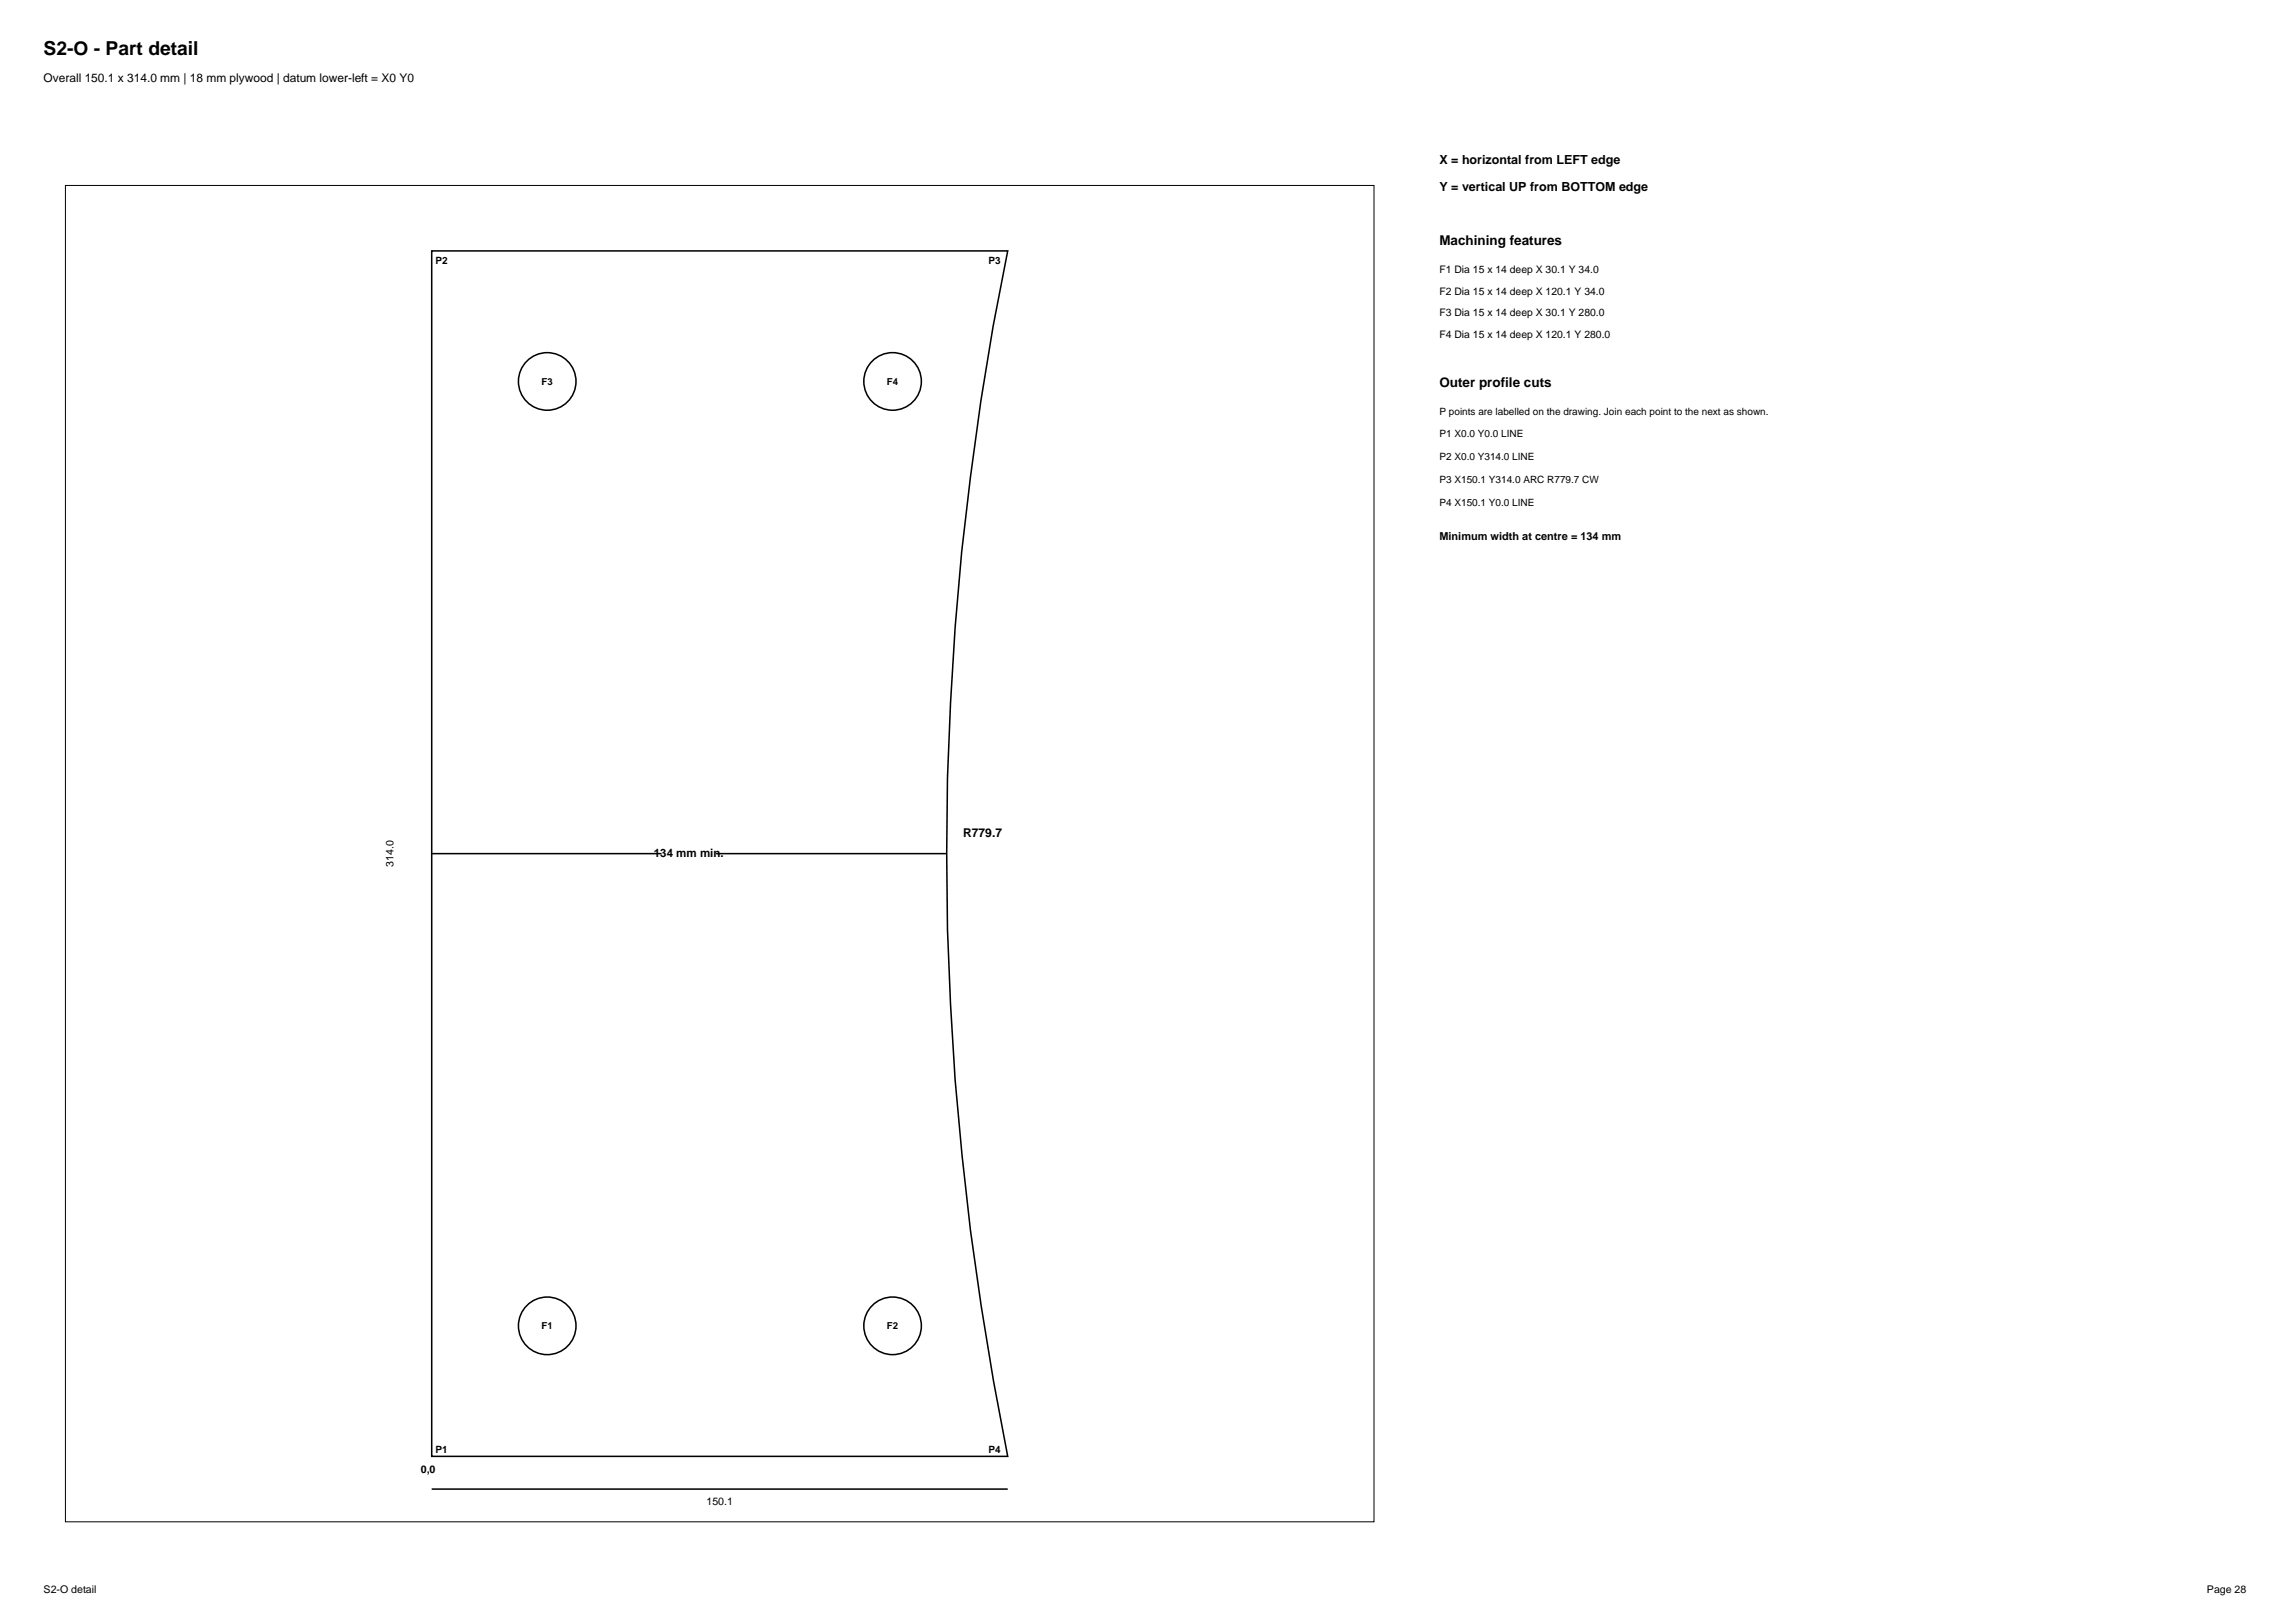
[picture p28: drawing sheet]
<svg xmlns="http://www.w3.org/2000/svg" width="420mm" height="297mm" viewBox="0 0 420 297" stroke-linecap="round" stroke-linejoin="round" font-family="sans-serif">
<defs><g id="words">
<text font-size="3.5" x="8" y="10">S2-O - Part detail</text>
<g font-size="2.5">
<text x="264" y="45">Machining features</text>
<text x="264" y="71">Outer profile cuts</text>
</g>
<g font-size="2.3">
<text x="264" y="30">X = horizontal from LEFT edge</text>
<text x="264" y="35">Y = vertical UP from BOTTOM edge</text>
</g>
<g font-size="2.2">
<text x="8" y="15">Overall 150.1 x 314.0 mm | 18 mm plywood | datum lower-left = X0 Y0</text>
<text x="176.6" y="153.5">R779.7</text>
</g>
<text font-size="2.1" x="119.9" y="157.2">134 mm min.</text>
<text font-size="2" x="264" y="99">Minimum width at centre = 134 mm</text>
<g font-size="1.9">
<text x="264" y="50">F1 Dia 15 x 14 deep X 30.1 Y 34.0</text>
<text x="264" y="54">F2 Dia 15 x 14 deep X 120.1 Y 34.0</text>
<text x="264" y="58">F3 Dia 15 x 14 deep X 30.1 Y 280.0</text>
<text x="264" y="62">F4 Dia 15 x 14 deep X 120.1 Y 280.0</text>
<text x="72.2" y="158.9" transform="rotate(-90 72.2 158.9)">314.0</text>
<text x="77.2" y="270">0,0</text>
<text x="129.6" y="276">150.1</text>
<text x="8" y="292">S2-O detail</text>
<text x="404.8" y="292">Page 28</text>
</g>
<g font-size="1.8">
<text x="79.9" y="48.5">P2</text>
<text x="181.3" y="48.5">P3</text>
<text x="99.3" y="70.5">F3</text>
<text x="162.7" y="70.5">F4</text>
<text x="264" y="76">P points are labelled on the drawing. Join each point to the next as shown.</text>
<text x="264" y="80.2">P1 X0.0 Y0.0 LINE</text>
<text x="264" y="84.4">P2 X0.0 Y314.0 LINE</text>
<text x="264" y="88.6">P3 X150.1 Y314.0 ARC R779.7 CW</text>
<text x="264" y="92.8">P4 X150.1 Y0.0 LINE</text>
<text x="99.3" y="243.6">F1</text>
<text x="162.7" y="243.6">F2</text>
<text x="79.9" y="266.3">P1</text>
<text x="181.3" y="266.3">P4</text>
</g>
</g></defs>
<path d="M12 34h240v245h-240z" fill="none" stroke="#000" stroke-width=".18"/>
<g fill="none" stroke="#000" stroke-width=".28">
<path d="M79.2 46h105.6a551.1 551.1 0 0 0 0 221h-105.6zM79.2 156.5h42.1M131.3 156.5h42.2M79.2 273h105.6"/>
<circle cx="100.4" cy="69.9" r="5.3"/>
<circle cx="163.7" cy="69.9" r="5.3"/>
<circle cx="100.4" cy="243.1" r="5.3"/>
<circle cx="163.7" cy="243.1" r="5.3"/>
</g>
<use href="#words"/>
</svg>
